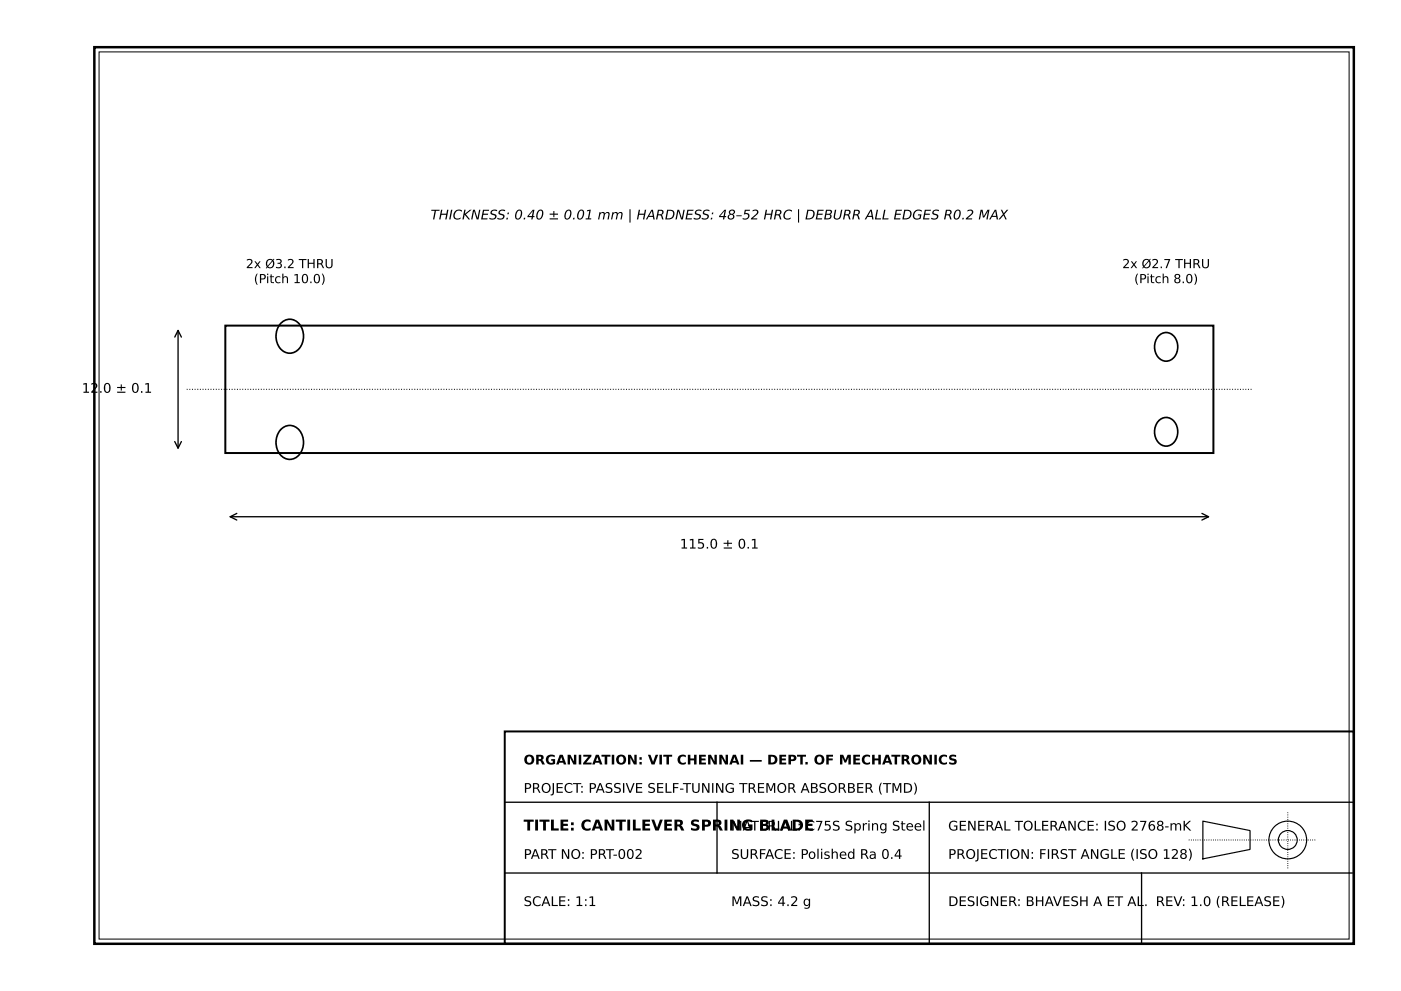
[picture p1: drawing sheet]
<svg xmlns="http://www.w3.org/2000/svg" width="297mm" height="210mm" viewBox="0 0 297 210" stroke-linecap="round" stroke-linejoin="round" font-family="sans-serif">
<defs><g id="words">
<text font-size="3.2" x="111" y="176">TITLE: CANTILEVER SPRING BLADE</text>
<g font-size="2.8">
<text x="91.3" y="46.5">THICKNESS: 0.40 ± 0.01 mm | HARDNESS: 48–52 HRC | DEBURR ALL EDGES R0.2 MAX</text>
<text x="17.3" y="83.3">12.0 ± 0.1</text>
<text x="144.1" y="116.3">115.0 ± 0.1</text>
<text x="111" y="162">ORGANIZATION: VIT CHENNAI — DEPT. OF MECHATRONICS</text>
<text x="111" y="168">PROJECT: PASSIVE SELF-TUNING TREMOR ABSORBER (TMD)</text>
<text x="155" y="176">MATERIAL: C75S Spring Steel</text>
<text x="200.9" y="176">GENERAL TOLERANCE: ISO 2768-mK</text>
<text x="111" y="182.1">PART NO: PRT-002</text>
<text x="155" y="182.1">SURFACE: Polished Ra 0.4</text>
<text x="200.9" y="182.1">PROJECTION: FIRST ANGLE (ISO 128)</text>
<text x="111" y="192.1">SCALE: 1:1</text>
<text x="155" y="192.1">MASS: 4.2 g</text>
<text x="200.9" y="192.1">DESIGNER: BHAVESH A ET AL. REV: 1.0 (RELEASE)</text>
</g>
<g font-size="2.6">
<text x="52.1" y="56.8">2x Ø3.2 THRU</text>
<text x="237.9" y="56.8">2x Ø2.7 THRU</text>
<text x="53.8" y="60">(Pitch 10.0)</text>
<text x="240.4" y="60">(Pitch 8.0)</text>
</g>
</g></defs>
<path d="M20 10h266.9v190.1h-266.9z" fill="none" stroke="#000" stroke-width=".53"/>
<path d="M21 11h264.9v188.1h-264.9z" fill="none" stroke="#000" stroke-width=".21"/>
<path d="M47.8 69h209.4v27h-209.4zM107 155h179.9v45.1h-179.9z" fill="none" stroke="#000" stroke-width=".42"/>
<g fill="none" stroke="#000" stroke-width=".25">
<path d="M254.9 174l10 2v4l-10 2.1z"/>
<circle cx="272.9" cy="178" r="2"/>
<circle cx="272.9" cy="178.1" r="4"/>
</g>
<path d="M37 71.5l.7-1.5 .7 1.5M37.7 70v25M37 93.6l.7 1.4 .7-1.4M48.8 109.5h207.3M50.2 108.8l-1.4 .7 1.4 .7M254.7 108.8l1.4 .7-1.4 .7M107 170h179.9M152 170v15.1M197 170v30.1M107 185.1h179.9M241.9 185.1v15" fill="none" stroke="#000" stroke-width=".28"/>
<path d="M39.6 82.5h225.8M251.9 178h27M272.9 184.1v-12.1" fill="none" stroke="#000" stroke-width=".21" stroke-dasharray=".2 .3" stroke-linecap="butt"/>
<path d="M59.7 68.4a2.7 2.7 0 0 1 4.4 1.5 3.8 3.8 0 0 1-2.2 4.9 3.3 3.3 0 0 1-3.4-4l.4-1.3zM245.7 71.1a2.31 2.31 0 0 1 3.8 1.5 2.99 2.99 0 0 1-2.3 4 3.1 3.1 0 0 1-2-4.9zM59.7 90.9a2.7 2.7 0 0 1 4.4 1.5 3.8 3.8 0 0 1-2.2 4.9 3.3 3.3 0 0 1-3.4-4l.4-1.3zM245.7 89.1a2.31 2.31 0 0 1 3.8 1.5 2.99 2.99 0 0 1-2.3 4 3.1 3.1 0 0 1-2-4.9z" fill="none" stroke="#000" stroke-width=".35"/>
<use href="#words"/>
</svg>
